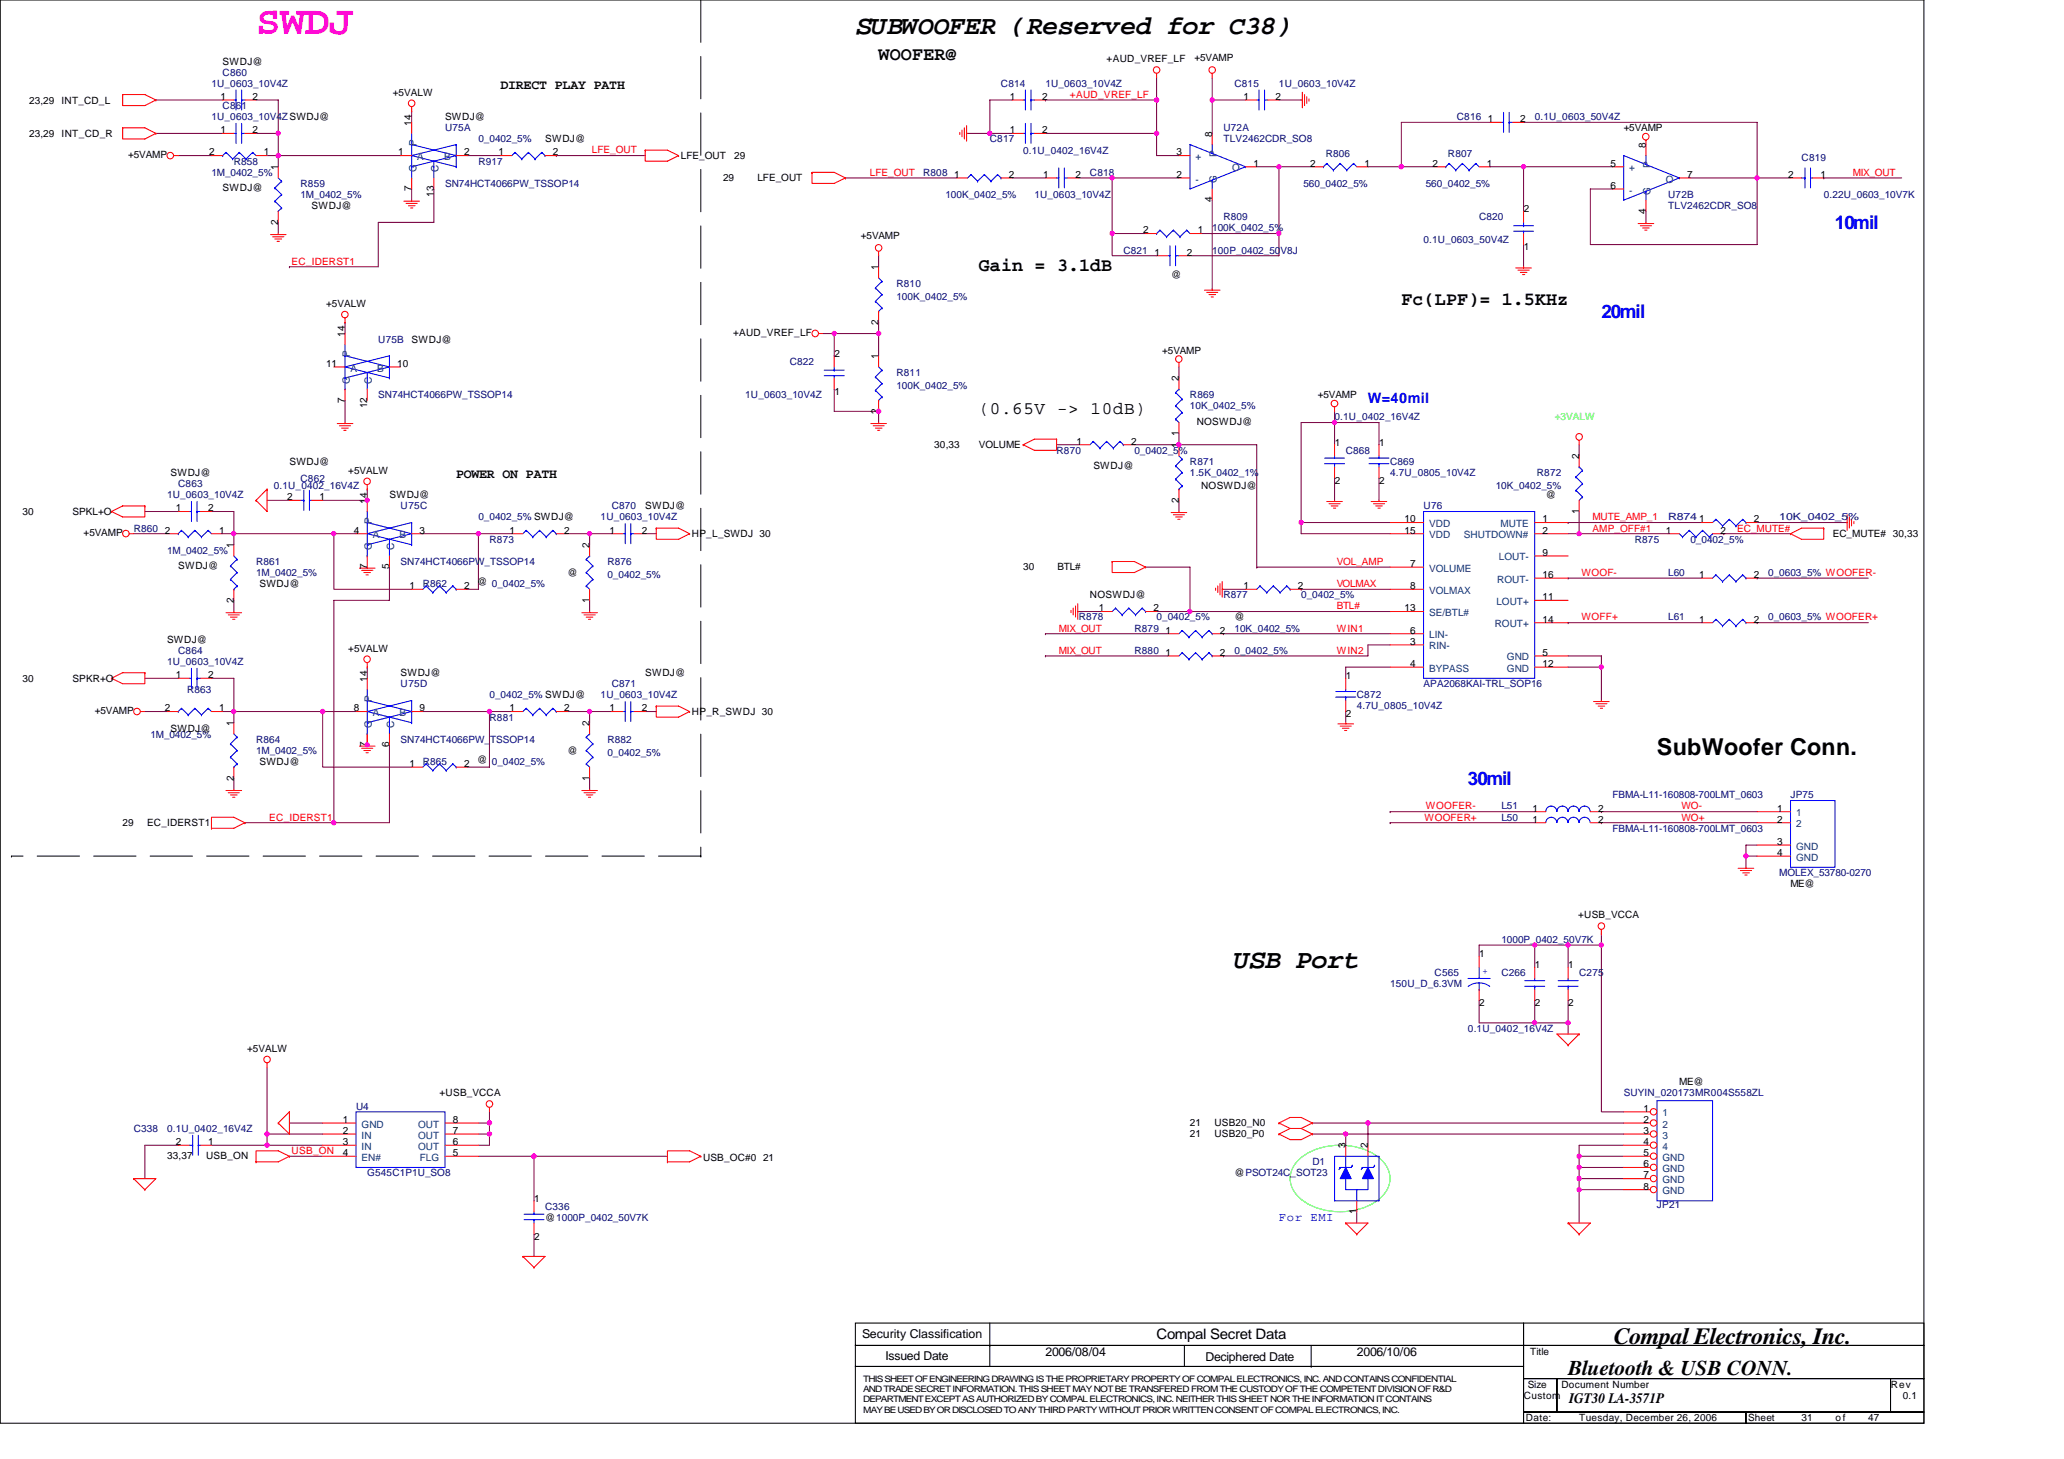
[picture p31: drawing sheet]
<svg xmlns="http://www.w3.org/2000/svg" width="297mm" height="210mm" viewBox="0 0 297 210" stroke-linecap="round" stroke-linejoin="round" font-family="sans-serif">
<defs><g id="words">
<text font-size="5.9" fill="#f0f" x="36.8" y="4.9">SWDJ</text>
<g font-size="3.8">
<text x="123.3" y="4.8">SUBWOOFER (Reserved for C38)</text>
<text x="177.7" y="139.3">USB Port</text>
</g>
<g font-size="3.3">
<text x="238.5" y="108.7">SubWoofer Conn.</text>
<text x="232.2" y="193.4">Compal Electronics, Inc.</text>
</g>
<text font-size="3" x="225.7" y="198">Bluetooth &amp; USB CONN.</text>
<g font-size="2.7">
<text x="126.4" y="8.7">WOOFER@</text>
<text x="140.9" y="39.1">Gain = 3.1dB</text>
<text x="201.7" y="43.9">Fc(LPF)= 1.5KHz</text>
</g>
<g font-size="2.7" fill="#00f">
<text x="264.1" y="32.9">10mil</text>
<text x="230.5" y="45.7">20mil</text>
<text x="211.3" y="112.9">30mil</text>
</g>
<text font-size="2.5" x="140.9" y="59.6">(0.65V -&gt; 10dB)</text>
<text font-size="2.1" fill="#00f" x="196.9" y="57.9">W=40mil</text>
<g font-size="2.1">
<text x="166.5" y="192.7">Compal Secret Data</text>
<text x="225.8" y="201.9">IGT30 LA-3571P</text>
</g>
<g font-size="1.9">
<text x="72" y="12.8">DIRECT PLAY PATH</text>
<text x="65.7" y="68.8">POWER ON PATH</text>
</g>
<text font-size="1.8" fill="#00f" x="184.1" y="175.8">For EMI</text>
<g font-size="1.8">
<text x="124.1" y="192.6">Security Classification</text>
<text x="127.4" y="195.7">Issued Date</text>
<text x="150.4" y="195.2">2006/08/04</text>
<text x="173.5" y="195.8">Deciphered Date</text>
<text x="195.3" y="195.2">2006/10/06</text>
</g>
<g font-size="1.4" fill="#000080">
<text x="32" y="10.9">C860</text>
<text x="30.4" y="12.5">1U_0603_10V4Z</text>
<text x="30.4" y="17.3">1U_0603_10V4ZSWDJ@</text>
<text x="32" y="15.7">C861</text>
<text x="144.1" y="12.5">C814</text>
<text x="150.5" y="12.5">1U_0603_10V4Z</text>
<text x="177.7" y="12.5">C815</text>
<text x="184.1" y="12.5">1U_0603_10V4Z</text>
<text x="209.7" y="17.3">C816</text>
<text x="220.9" y="17.3">0.1U_0603_50V4Z</text>
<text x="33.7" y="23.7">R858</text>
<text x="64" y="18.9">U75A</text>
<text x="68.9" y="23.7">R917</text>
<text x="68.9" y="20.5">0_0402_5%</text>
<text x="142.4" y="20.5">C817</text>
<text x="147.3" y="22.1">0.1U_0402_16V4Z</text>
<text x="176.1" y="18.9">U72A</text>
<text x="176.1" y="20.5">TLV2462CDR_SO8</text>
<text x="190.8" y="22.6">R806</text>
<text x="208.4" y="22.6">R807</text>
<text x="259.3" y="23.2">C819</text>
<text x="30.4" y="25.3">1M_0402_5%</text>
<text x="43.2" y="26.9">R859</text>
<text x="43.2" y="28.5">1M_0402_5%</text>
<text x="64" y="26.9">SN74HCT4066PW_TSSOP14</text>
<text x="132.9" y="25.3">R808</text>
<text x="136.1" y="28.5">100K_0402_5%</text>
<text x="148.9" y="28.5">1U_0603_10V4Z</text>
<text x="156.9" y="25.3">C818</text>
<text x="187.6" y="26.9">560_0402_5%</text>
<text x="205.2" y="26.9">560_0402_5%</text>
<text x="240.1" y="28.5">U72B</text>
<text x="262.5" y="28.5">0.22U_0603_10V7K</text>
<text x="174.5" y="33.3">100K_0402_5%</text>
<text x="176.1" y="31.7">R809</text>
<text x="204.9" y="34.9">0.1U_0603_50V4Z</text>
<text x="212.9" y="31.7">C820</text>
<text x="240.1" y="30.1">TLV2462CDR_SO8</text>
<text x="129" y="41.3">R810</text>
<text x="161.7" y="36.5">C821</text>
<text x="174.5" y="36.5">100P_0402_50V8J</text>
<text x="129" y="43.2">100K_0402_5%</text>
<text x="54.4" y="49.3">U75B</text>
<text x="113.7" y="52.5">C822</text>
<text x="54.4" y="57.3">SN74HCT4066PW_TSSOP14</text>
<text x="107.2" y="57.3">1U_0603_10V4Z</text>
<text x="129" y="54.1">R811</text>
<text x="129" y="56">100K_0402_5%</text>
<text x="171.3" y="57.3">R869</text>
<text x="171.3" y="58.9">10K_0402_5%</text>
<text x="152.1" y="65.3">R870</text>
<text x="163.3" y="65.3">0_0402_5%</text>
<text x="192.1" y="60.5">0.1U_0402_16V4Z</text>
<text x="193.7" y="65.3">C868</text>
<text x="24" y="71.7">1U_0603_10V4Z</text>
<text x="25.7" y="70.1">C863</text>
<text x="39.4" y="70.4">0.1U_0402_16V4Z</text>
<text x="43.2" y="69.3">C862</text>
<text x="171.3" y="66.9">R871</text>
<text x="171.3" y="68.5">1.5K_0402_1%</text>
<text x="200.1" y="66.9">C869</text>
<text x="200.1" y="68.5">4.7U_0805_10V4Z</text>
<text x="215.3" y="70.4">10K_0402_5%</text>
<text x="221.2" y="68.5">R872</text>
<text x="19.2" y="76.5">R860</text>
<text x="57.7" y="73.3">U75C</text>
<text x="68.9" y="74.9">0_0402_5% SWDJ@</text>
<text x="86.4" y="74.9">1U_0603_10V4Z</text>
<text x="88" y="73.3">C870</text>
<text x="204.9" y="73.3">U76</text>
<text x="240.1" y="74.9">R874</text>
<text x="256.1" y="74.9">10K_0402_5%</text>
<text x="24" y="79.7">1M_0402_5%</text>
<text x="36.8" y="81.3">R861</text>
<text x="36.8" y="82.9">1M_0402_5%</text>
<text x="57.7" y="81.3">SN74HCT4066PW_TSSOP14</text>
<text x="70.4" y="78.1">R873</text>
<text x="87.4" y="81.3">R876</text>
<text x="87.4" y="83.2">0_0402_5%</text>
<text x="235.3" y="78.1">R875</text>
<text x="240.1" y="82.9">L60</text>
<text x="243.3" y="78.1">0_0402_5%</text>
<text x="254.5" y="82.9">0_0603_5% WOOFER-</text>
<text x="60.9" y="84.5">R862</text>
<text x="155.3" y="89.3">R878</text>
<text x="166.5" y="89.3">0_0402_5%</text>
<text x="176.1" y="86.1">R877</text>
<text x="187.3" y="86.1">0_0402_5%</text>
<text x="240.1" y="89.3">L61</text>
<text x="254.5" y="89.3">0_0603_5% WOOFER+</text>
<text x="24" y="95.7">1U_0603_10V4Z</text>
<text x="25.7" y="94.1">C864</text>
<text x="163.3" y="90.9">R879</text>
<text x="163.3" y="94.1">R880</text>
<text x="177.7" y="90.9">10K_0402_5%</text>
<text x="177.7" y="94.1">0_0402_5%</text>
<text x="26.9" y="99.7">R863</text>
<text x="57.7" y="98.9">U75D</text>
<text x="70.4" y="100.5">0_0402_5% SWDJ@</text>
<text x="86.4" y="100.5">1U_0603_10V4Z</text>
<text x="88" y="98.9">C871</text>
<text x="195.3" y="100.5">C872</text>
<text x="204.9" y="98.9">APA2068KAI-TRL_SOP16</text>
<text x="21.7" y="106.3">1M_0402_5%</text>
<text x="36.8" y="106.9">R864</text>
<text x="57.7" y="106.9">SN74HCT4066PW_TSSOP14</text>
<text x="70.4" y="103.7">R881</text>
<text x="87.4" y="106.9">R882</text>
<text x="195.3" y="102.1">4.7U_0805_10V4Z</text>
<text x="36.8" y="108.5">1M_0402_5%</text>
<text x="60.9" y="110.1">R865</text>
<text x="70.8" y="110.1">0_0402_5%</text>
<text x="87.4" y="108.8">0_0402_5%</text>
<text x="216.1" y="116.5">L51</text>
<text x="216.1" y="118.1">L50</text>
<text x="232.1" y="114.9">FBMA-L11-160808-700LMT_0603</text>
<text x="232.1" y="119.7">FBMA-L11-160808-700LMT_0603</text>
<text x="257.7" y="114.9">JP75</text>
<text x="256.1" y="126.1">MOLEX_53780-0270</text>
<text x="216.1" y="135.7">1000P_0402_50V7K</text>
<text x="200.1" y="142.1">150U_D_6.3VM</text>
<text x="206.5" y="140.5">C565</text>
<text x="216.1" y="140.5">C266</text>
<text x="227.3" y="140.5">C275</text>
<text x="211.3" y="148.5">0.1U_0402_16V4Z</text>
<text x="51.2" y="159.7">U4</text>
<text x="233.7" y="157.8">SUYIN_020173MR004S558ZL</text>
<text x="19.2" y="162.9">C338</text>
<text x="24" y="162.9">0.1U_0402_16V4Z</text>
<text x="188.9" y="167.7">D1</text>
<text x="52.8" y="169.3">G545C1P1U_SO8</text>
<text x="238.5" y="173.8">JP21</text>
<text x="78.4" y="174.1">C336</text>
</g>
<g font-size="1.4">
<text x="32" y="9.3">SWDJ@</text>
<text x="159.3" y="9">+AUD_VREF_LF</text>
<text x="171.9" y="8.8">+5VAMP</text>
<text x="4.2" y="14.9">23,29</text>
<text x="8.8" y="14.9">INT_CD_L</text>
<text x="31.7" y="14.4">1</text>
<text x="36.4" y="14.4">2</text>
<text x="56.5" y="13.8">+5VALW</text>
<text x="64" y="17.3">SWDJ@</text>
<text x="145.3" y="14.4">1</text>
<text x="150" y="14.4">2</text>
<text x="178.9" y="14.4">1</text>
<text x="183.6" y="14.4">2</text>
<text x="214.1" y="17.6">1</text>
<text x="218.8" y="17.6">2</text>
<text x="4.2" y="19.7">23,29</text>
<text x="8.9" y="19.7">INT_CD_R</text>
<text x="18.4" y="22.7">+5VAMP</text>
<text x="30.1" y="22.4">2</text>
<text x="31.7" y="19.2">1</text>
<text x="36.4" y="19.2">2</text>
<text x="38" y="22.4">1</text>
<text x="57.3" y="22.4">1</text>
<text x="59.2" y="18.1" transform="rotate(-90 59.2 18.1)">14</text>
<text x="66.8" y="22.4">2</text>
<text x="71.7" y="22.4">1</text>
<text x="78.5" y="20.5">SWDJ@</text>
<text x="79.6" y="22.4">2</text>
<text x="98" y="22.9">LFE_OUT</text>
<text x="105.7" y="22.9">29</text>
<text x="145.3" y="19.2">1</text>
<text x="150" y="19.2">2</text>
<text x="169.3" y="22.4">3</text>
<text x="174.4" y="19.7" transform="rotate(-90 174.4 19.7)">8</text>
<text x="180.4" y="24">1</text>
<text x="188.5" y="24">2</text>
<text x="196.4" y="24">1</text>
<text x="206.1" y="24">2</text>
<text x="214" y="24">1</text>
<text x="231.8" y="24">5</text>
<text x="233.7" y="18.9">+5VAMP</text>
<text x="236.9" y="21.3" transform="rotate(-90 236.9 21.3)">8</text>
<text x="32" y="27.5">SWDJ@</text>
<text x="40" y="24.5" transform="rotate(-90 40 24.5)">1</text>
<text x="59.2" y="27.5" transform="rotate(-90 59.2 27.5)">7</text>
<text x="62.4" y="28.3" transform="rotate(-90 62.4 28.3)">13</text>
<text x="104.1" y="26.1">29</text>
<text x="109" y="26.1">LFE_OUT</text>
<text x="137.3" y="25.6">1</text>
<text x="145.2" y="25.6">2</text>
<text x="150.1" y="25.6">1</text>
<text x="154.8" y="25.6">2</text>
<text x="169.3" y="25.6">2</text>
<text x="174.4" y="29.1" transform="rotate(-90 174.4 29.1)">4</text>
<text x="231.8" y="27.2">6</text>
<text x="242.8" y="25.6">7</text>
<text x="257.3" y="25.6">2</text>
<text x="262" y="25.6">1</text>
<text x="40" y="32.3" transform="rotate(-90 40 32.3)">2</text>
<text x="44.8" y="30.1">SWDJ@</text>
<text x="123.9" y="34.4">+5VAMP</text>
<text x="164.5" y="33.6">2</text>
<text x="172.4" y="33.6">1</text>
<text x="219.3" y="30.6">2</text>
<text x="236.9" y="30.7" transform="rotate(-90 236.9 30.7)">4</text>
<text x="126.4" y="38.9" transform="rotate(-90 126.4 38.9)">1</text>
<text x="166.1" y="36.8">1</text>
<text x="168.5" y="40">@</text>
<text x="170.8" y="36.8">2</text>
<text x="219.3" y="36">1</text>
<text x="46.9" y="44.2">+5VALW</text>
<text x="126.4" y="46.7" transform="rotate(-90 126.4 46.7)">2</text>
<text x="46.9" y="52.8">11</text>
<text x="49.6" y="48.5" transform="rotate(-90 49.6 48.5)">14</text>
<text x="57.2" y="52.8">10</text>
<text x="59.2" y="49.3">SWDJ@</text>
<text x="105.5" y="48.3">+AUD_VREF_LF</text>
<text x="120.1" y="51.4">2</text>
<text x="126.4" y="51.7" transform="rotate(-90 126.4 51.7)">1</text>
<text x="167.3" y="50.9">+5VAMP</text>
<text x="49.6" y="57.9" transform="rotate(-90 49.6 57.9)">7</text>
<text x="52.8" y="58.7" transform="rotate(-90 52.8 58.7)">12</text>
<text x="120.1" y="56.8">1</text>
<text x="126.4" y="59.5" transform="rotate(-90 126.4 59.5)">2</text>
<text x="169.6" y="54.9" transform="rotate(-90 169.6 54.9)">2</text>
<text x="189.7" y="57.3">+5VAMP</text>
<text x="134.4" y="64.5">30,33</text>
<text x="140.9" y="64.5">VOLUME</text>
<text x="154.9" y="64">1</text>
<text x="162.8" y="64">2</text>
<text x="169.6" y="64.5" transform="rotate(-90 169.6 64.5)">1</text>
<text x="169.6" y="62.7" transform="rotate(-90 169.6 62.7)">1</text>
<text x="172.2" y="61.1">NOSWDJ@</text>
<text x="192.1" y="64.2">1</text>
<text x="198.5" y="64.2">1</text>
<text x="24.5" y="68.5">SWDJ@</text>
<text x="41.3" y="72">2</text>
<text x="41.7" y="66.9">SWDJ@</text>
<text x="46" y="72">1</text>
<text x="50.1" y="68.2">+5VALW</text>
<text x="56" y="71.7">SWDJ@</text>
<text x="157.4" y="67.5">SWDJ@</text>
<text x="172.9" y="70.4">NOSWDJ@</text>
<text x="192.1" y="69.6">2</text>
<text x="198.5" y="69.6">2</text>
<text x="222.5" y="71.7">@</text>
<text x="227.2" y="66.1" transform="rotate(-90 227.2 66.1)">2</text>
<text x="3.2" y="74.1">30</text>
<text x="10.4" y="74.1">SPKL+O</text>
<text x="12" y="77.1">+5VAMP</text>
<text x="23.7" y="76.8">2</text>
<text x="25.3" y="73.6">1</text>
<text x="30" y="73.6">2</text>
<text x="31.6" y="76.8">1</text>
<text x="50.9" y="76.8">4</text>
<text x="52.8" y="72.5" transform="rotate(-90 52.8 72.5)">14</text>
<text x="60.4" y="76.8">3</text>
<text x="73.3" y="76.8">1</text>
<text x="81.2" y="76.8">2</text>
<text x="87.7" y="76.8">1</text>
<text x="92.4" y="76.8">2</text>
<text x="92.9" y="73.3">SWDJ@</text>
<text x="99.6" y="77.3">HP_L_SWDJ 30</text>
<text x="169.6" y="72.3" transform="rotate(-90 169.6 72.3)">2</text>
<text x="202.1" y="75.2">10</text>
<text x="202.1" y="76.8">15</text>
<text x="222" y="75.2">1</text>
<text x="222" y="76.8">2</text>
<text x="227.2" y="73.9" transform="rotate(-90 227.2 73.9)">1</text>
<text x="239.8" y="76.8">1</text>
<text x="244.5" y="75.2">1</text>
<text x="247.6" y="76.8">2</text>
<text x="252.4" y="75.2">2</text>
<text x="263.8" y="77.3">EC_MUTE# 30,33</text>
<text x="25.7" y="81.9">SWDJ@</text>
<text x="33.6" y="78.9" transform="rotate(-90 33.6 78.9)">1</text>
<text x="52.8" y="81.9" transform="rotate(-90 52.8 81.9)">7</text>
<text x="56" y="81.9" transform="rotate(-90 56 81.9)">5</text>
<text x="81.7" y="82.9">@</text>
<text x="84.8" y="78.9" transform="rotate(-90 84.8 78.9)">2</text>
<text x="147.3" y="82.1">30</text>
<text x="152.2" y="82.1">BTL#</text>
<text x="202.9" y="81.6">7</text>
<text x="222" y="80">9</text>
<text x="222" y="83.2">16</text>
<text x="244.5" y="83.2">1</text>
<text x="252.4" y="83.2">2</text>
<text x="33.6" y="86.7" transform="rotate(-90 33.6 86.7)">2</text>
<text x="37.3" y="84.5">SWDJ@</text>
<text x="58.9" y="84.8">1</text>
<text x="66.8" y="84.8">2</text>
<text x="68.7" y="84.2">@ 0_0402_5%</text>
<text x="84.8" y="86.7" transform="rotate(-90 84.8 86.7)">1</text>
<text x="156.9" y="86.1">NOSWDJ@</text>
<text x="158.1" y="88">1</text>
<text x="166" y="88">2</text>
<text x="177.7" y="89.3">@</text>
<text x="178.9" y="84.8">1</text>
<text x="186.8" y="84.8">2</text>
<text x="202.1" y="88">13</text>
<text x="202.9" y="84.8">8</text>
<text x="222" y="86.4">11</text>
<text x="222" y="89.6">14</text>
<text x="244.5" y="89.6">1</text>
<text x="252.4" y="89.6">2</text>
<text x="24" y="92.5">SWDJ@</text>
<text x="50.1" y="93.8">+5VALW</text>
<text x="167.7" y="91.2">1</text>
<text x="167.7" y="94.4">1</text>
<text x="175.6" y="91.2">2</text>
<text x="175.6" y="94.4">2</text>
<text x="202.9" y="91.2">6</text>
<text x="202.9" y="92.8">3</text>
<text x="202.9" y="96">4</text>
<text x="222" y="94.4">5</text>
<text x="222" y="96">12</text>
<text x="3.2" y="98.1">30</text>
<text x="10.4" y="98.1">SPKR+O</text>
<text x="25.3" y="97.6">1</text>
<text x="30" y="97.6">2</text>
<text x="52.8" y="98.1" transform="rotate(-90 52.8 98.1)">14</text>
<text x="57.7" y="97.3">SWDJ@</text>
<text x="92.9" y="97.3">SWDJ@</text>
<text x="193.7" y="97.8">1</text>
<text x="13.6" y="102.7">+5VAMP</text>
<text x="23.7" y="102.4">2</text>
<text x="24.5" y="105.3">SWDJ@</text>
<text x="31.6" y="102.4">1</text>
<text x="33.6" y="104.5" transform="rotate(-90 33.6 104.5)">1</text>
<text x="50.9" y="102.4">8</text>
<text x="52.8" y="107.5" transform="rotate(-90 52.8 107.5)">7</text>
<text x="56" y="107.5" transform="rotate(-90 56 107.5)">6</text>
<text x="60.4" y="102.4">9</text>
<text x="73.3" y="102.4">1</text>
<text x="81.2" y="102.4">2</text>
<text x="84.8" y="104.5" transform="rotate(-90 84.8 104.5)">2</text>
<text x="87.7" y="102.4">1</text>
<text x="92.4" y="102.4">2</text>
<text x="99.6" y="102.9">HP_R_SWDJ 30</text>
<text x="193.7" y="103.2">2</text>
<text x="33.6" y="112.3" transform="rotate(-90 33.6 112.3)">2</text>
<text x="37.3" y="110.1">SWDJ@</text>
<text x="58.9" y="110.4">1</text>
<text x="66.8" y="110.4">2</text>
<text x="68.7" y="109.8">@</text>
<text x="81.7" y="108.5">@</text>
<text x="84.8" y="112.3" transform="rotate(-90 84.8 112.3)">1</text>
<text x="17.6" y="118.9">29</text>
<text x="21.2" y="118.9">EC_IDERST1</text>
<text x="220.5" y="116.8">1</text>
<text x="220.5" y="118.4">1</text>
<text x="230" y="116.8">2</text>
<text x="230" y="118.4">2</text>
<text x="255.8" y="116.8">1</text>
<text x="255.8" y="118.4">2</text>
<text x="255.8" y="121.6">3</text>
<text x="255.8" y="123.2">4</text>
<text x="257.7" y="127.7">ME@</text>
<text x="212.9" y="137.8">1</text>
<text x="227.1" y="132.2">+USB_VCCA</text>
<text x="220.9" y="139.4">1</text>
<text x="225.7" y="139.4">1</text>
<text x="212.9" y="144.8">2</text>
<text x="220.9" y="144.8">2</text>
<text x="225.7" y="144.8">2</text>
<text x="35.6" y="151.4">+5VALW</text>
<text x="49.3" y="161.6">1</text>
<text x="63.2" y="157.8">+USB_VCCA</text>
<text x="65.2" y="161.6">8</text>
<text x="236.5" y="160">1</text>
<text x="236.5" y="161.6">2</text>
<text x="241.7" y="156.2">ME@</text>
<text x="24" y="166.8">33,37</text>
<text x="25.3" y="164.8">2</text>
<text x="29.7" y="166.8">USB_ON</text>
<text x="30" y="164.8">1</text>
<text x="49.3" y="163.2">2</text>
<text x="49.3" y="164.8">3</text>
<text x="49.3" y="166.4">4</text>
<text x="65.2" y="166.4">5</text>
<text x="65.2" y="164.8">6</text>
<text x="65.2" y="163.2">7</text>
<text x="101.2" y="167.1">USB_OC#0 21</text>
<text x="171.3" y="163.7">21</text>
<text x="171.3" y="162.1">21</text>
<text x="174.8" y="163.7">USB20_P0</text>
<text x="174.8" y="162.1">USB20_N0</text>
<text x="193.7" y="165.3" transform="rotate(-90 193.7 165.3)">3</text>
<text x="196.8" y="165.3" transform="rotate(-90 196.8 165.3)">2</text>
<text x="236.5" y="163.2">3</text>
<text x="236.5" y="164.8">4</text>
<text x="236.5" y="166.4">5</text>
<text x="236.5" y="168">6</text>
<text x="76.9" y="173">1</text>
<text x="177.7" y="169.3">@PSOT24C_SOT23</text>
<text x="236.5" y="169.6">7</text>
<text x="236.5" y="171.2">8</text>
<text x="76.9" y="178.4">2</text>
<text x="78.4" y="175.7">@1000P_0402_50V7K</text>
<text x="195.2" y="174.8" transform="rotate(-90 195.2 174.8)">1</text>
<text x="220.2" y="195.1">Title</text>
<text x="219.3" y="201.3">Custom</text>
<text x="219.9" y="199.7">Size</text>
<text x="224.7" y="199.7">Document Number</text>
<text x="272.1" y="199.7">Rev</text>
<text x="273.8" y="201.3">0.1</text>
<text x="219.6" y="204.5">Date:</text>
<text x="227.3" y="204.5">Tuesday, December 26, 2006</text>
<text x="251.6" y="204.5">Sheet</text>
<text x="259.3" y="204.5">31</text>
<text x="264.2" y="204.5">of</text>
<text x="268.9" y="204.5">47</text>
</g>
<g font-size="1.4" fill="#f00">
<text x="154" y="14.1">+AUD_VREF_LF</text>
<text x="85.2" y="22.1">LFE_OUT</text>
<text x="125.2" y="25.3">LFE_OUT</text>
<text x="266.6" y="25.3">MIX_OUT</text>
<text x="42" y="38.1">EC_IDERST1</text>
<text x="229.2" y="74.9">MUTE_AMP_1</text>
<text x="229.2" y="76.5">AMP_OFF#1</text>
<text x="250" y="76.5">EC_MUTE#</text>
<text x="192.4" y="81.3">VOL_AMP</text>
<text x="227.6" y="82.9">WOOF-</text>
<text x="192.4" y="84.5">VOLMAX</text>
<text x="192.4" y="87.7">BTL#</text>
<text x="227.6" y="89.3">WOFF+</text>
<text x="152.4" y="94.1">MIX_OUT</text>
<text x="152.4" y="90.9">MIX_OUT</text>
<text x="192.4" y="94.1">WIN2</text>
<text x="192.4" y="90.9">WIN1</text>
<text x="38.8" y="118.1">EC_IDERST1</text>
<text x="205" y="118.1">WOOFER+</text>
<text x="205.2" y="116.5">WOOFER-</text>
<text x="242" y="118.1">WO+</text>
<text x="242" y="116.5">WO-</text>
<text x="42" y="166.1">USB_ON</text>
</g>
<g font-size="1.4" fill="#004080">
<text x="59.9" y="21" transform="rotate(-90 59.9 21)">P</text>
<text x="60" y="23.1">A</text>
<text x="63.9" y="23.1">B</text>
<text x="172.1" y="23.1">+</text>
<text x="175.1" y="22.6" transform="rotate(-90 175.1 22.6)">P</text>
<text x="59.9" y="24.8" transform="rotate(-90 59.9 24.8)">G</text>
<text x="63.1" y="24.8" transform="rotate(-90 63.1 24.8)">C</text>
<text x="172.1" y="26.3">-</text>
<text x="175.1" y="26.4" transform="rotate(-90 175.1 26.4)">G</text>
<text x="177.3" y="24.7">O</text>
<text x="234.5" y="24.7">+</text>
<text x="234.5" y="27.9">-</text>
<text x="237.6" y="28" transform="rotate(-90 237.6 28)">G</text>
<text x="237.6" y="24.2" transform="rotate(-90 237.6 24.2)">P</text>
<text x="239.8" y="26.3">O</text>
<text x="50.3" y="51.4" transform="rotate(-90 50.3 51.4)">P</text>
<text x="50.5" y="53.5">A</text>
<text x="54.3" y="53.5">B</text>
<text x="50.3" y="55.2" transform="rotate(-90 50.3 55.2)">G</text>
<text x="53.5" y="55.2" transform="rotate(-90 53.5 55.2)">C</text>
<text x="53.5" y="75.4" transform="rotate(-90 53.5 75.4)">P</text>
<text x="53.7" y="77.5">A</text>
<text x="57.5" y="77.5">B</text>
<text x="205.7" y="75.9">VDD</text>
<text x="205.7" y="77.5">VDD</text>
<text x="210.7" y="77.5">SHUTDOWN#</text>
<text x="216" y="75.9">MUTE</text>
<text x="53.5" y="79.2" transform="rotate(-90 53.5 79.2)">G</text>
<text x="56.7" y="79.2" transform="rotate(-90 56.7 79.2)">C</text>
<text x="205.7" y="82.3">VOLUME</text>
<text x="215.5" y="83.9">ROUT-</text>
<text x="215.7" y="80.7">LOUT-</text>
<text x="205.7" y="85.5">VOLMAX</text>
<text x="205.7" y="88.7">SE/BTL#</text>
<text x="215.3" y="87.1">LOUT+</text>
<text x="205.7" y="91.9">LIN-</text>
<text x="205.7" y="93.5">RIN-</text>
<text x="215.1" y="90.3">ROUT+</text>
<text x="216.9" y="95.1">GND</text>
<text x="53.5" y="101" transform="rotate(-90 53.5 101)">P</text>
<text x="205.7" y="96.7">BYPASS</text>
<text x="216.9" y="96.7">GND</text>
<text x="53.5" y="104.8" transform="rotate(-90 53.5 104.8)">G</text>
<text x="53.7" y="103.1">A</text>
<text x="56.7" y="104.8" transform="rotate(-90 56.7 104.8)">C</text>
<text x="57.5" y="103.1">B</text>
<text x="258.5" y="117.5">1</text>
<text x="258.5" y="119.1">2</text>
<text x="258.5" y="122.3">GND</text>
<text x="258.5" y="123.9">GND</text>
<text x="239.3" y="160.7">1</text>
<text x="52" y="162.3">GND</text>
<text x="52" y="163.9">IN</text>
<text x="52" y="165.5">IN</text>
<text x="52" y="167.1">EN#</text>
<text x="60.2" y="165.5">OUT</text>
<text x="60.2" y="162.3">OUT</text>
<text x="60.2" y="163.9">OUT</text>
<text x="60.4" y="167.1">FLG</text>
<text x="239.3" y="162.3">2</text>
<text x="239.3" y="163.9">3</text>
<text x="239.3" y="165.5">4</text>
<text x="239.3" y="167.1">GND</text>
<text x="239.3" y="168.7">GND</text>
<text x="239.3" y="170.3">GND</text>
<text x="239.3" y="171.9">GND</text>
</g>
<text font-size="1.4" fill="#0f0" x="223.7" y="60.5">+3VALW</text>
<text font-size="1.4" fill="#00f" x="213.3" y="140.2">+</text>
<g font-size="1.3">
<text x="124.2" y="198.9">THIS SHEET OF ENGINEERING DRAWING IS THE PROPRIETARY PROPERTY OF COMPAL ELECTRONICS, INC. AND CONTAINS CONFIDENTIAL</text>
<text x="124.2" y="200.4">AND TRADE SECRET INFORMATION. THIS SHEET MAY NOT BE TRANSFERED FROM THE CUSTODY OF THE COMPETENT DIVISION OF R&amp;D</text>
<text x="124.2" y="201.8">DEPARTMENT EXCEPT AS AUTHORIZED BY COMPAL ELECTRONICS, INC. NEITHER THIS SHEET NOR THE INFORMATION IT CONTAINS</text>
<text x="124.2" y="203.3">MAY BE USED BY OR DISCLOSED TO ANY THIRD PARTY WITHOUT PRIOR WRITTEN CONSENT OF COMPAL ELECTRONICS, INC.</text>
</g>
</g></defs>
<g fill="none" stroke="#000" stroke-width=".15">
<path d="M0 0h276.9v204.8h-276.9zM123.1 190.4h96.2v3.2h-96.2zM123.1 193.6h96.2v3.1h-96.2zM123.1 196.7h96.2v8.1h-96.2zM142.4 193.6h.1M142.4 193.6v3.1M142.4 190.4v3.2M170.5 193.6v3.1M188.7 196.7h.1M188.7 193.6v3.1M219.3 190.4h57.6v3.2h-57.6zM219.3 193.6h57.6v4.8h-57.6z"/>
<path d="M219.3 198.4h4.8v4.8h-4.8zM224.1 198.4h48v4.8h-48zM272.1 198.4h4.8v4.8h-4.8zM219.3 203.2h32v1.6h-32zM251.3 203.2h25.6v1.6h-25.6z"/>
</g>
<g fill="none" stroke="#800040" stroke-width=".15">
<path d="M22.4 19.2h9.6M22.4 14.4h9.6M36.8 19.2h3.2M36.8 14.4h3.2v4.8M40 19.2v3.2M59.2 16v1.6M139.3 19.2h3.1M142.4 19.2h3.3M145.7 14.4h-3.3v4.8M150.4 19.2h16.1M150.4 14.4h.1M150.4 14.4h16.1"/>
<path d="M166.5 19.2v3.2h3.2M166.5 14.4v4.8M166.5 11.2v3.2M174.5 14.4v4.8M174.5 14.4h4.8M174.5 11.2v3.2M184.1 14.4h3.2M214.5 17.6h-12.8v6.4M219.3 17.6h33.6v8M25.7 22.4h4.7M38.4 22.4h1.6M40 22.4v1.6"/>
<path d="M40 22.4h17.7M40 32v1.6M41.7 38.4h.1M59.2 27.2v1.6M62.4 27.2v4.8h-8v6.4h-12.7M67.2 22.4h4.8M80 22.4h.1M80 22.4h12.9M121.7 25.6h.1M121.7 25.6h16M126.4 36.8v1.6M145.7 25.6h4.7"/>
<path d="M155.3 25.6h4.8M160.1 33.6h4.8M160.1 25.6v8M160.1 25.6h9.6M160.1 33.6v3.2h6.4M172.9 33.6h11.2M174.5 28.8v12.8M180.9 24h3.2M184.1 24h4.8M184.1 24v9.6M184.1 33.6v3.2h-12.8M196.9 24h4.8"/>
<path d="M201.7 24h4.8M214.5 24h17.6M219.3 24v6.4M219.3 35.2v3.2M236.9 30.4v1.6M243.3 25.6h9.6M252.9 25.6v9.6h-24v-8h3.2M252.9 25.6h4.8M262.5 25.6h.1M262.5 25.6h11.2M49.7 46.4v1.6M49.7 57.6v3.2"/>
<path d="M118.4 48h1.7M120.1 48h6.3M120.1 48v3.2M120.1 56v3.2h6.3v1.6M126.4 46.4v1.6M126.4 48v3.2M169.7 52.8v1.6M192.1 59.2v1.6M19.2 76.8h4.8M20.8 73.6h4.9M30.4 73.6h3.3v3.2M32 76.8h1.7"/>
<path d="M33.7 76.8v1.6M33.7 76.8h14.3v8h11.2M38.4 72h3.3M48 76.8h3.2M52.8 70.4v1.6h-6.4M60.9 76.8h8v8h-1.7M68.9 76.8h4.8M81.7 76.8h3.2v1.6M84.9 76.8h3.2M92.9 76.8h1.5M152.1 64h3.2M163.3 64h6.4"/>
<path d="M169.7 62.4v1.6M169.7 72v1.6M169.7 64h11.2v17.6M187.3 75.2v1.6h12.8M187.3 75.2h12.8M192.1 60.8h-4.8v14.4M192.1 60.8h6.4v3.2M192.1 68.8v3.2M192.1 60.8v3.2M198.5 68.8v3.2M225.7 75.2h.1M225.7 76.8h1.6"/>
<path d="M225.7 75.2h19.2M227.3 64v1.6M227.3 76.8h.1M227.3 73.6v3.2M227.3 76.8h12.8M248.1 76.8h.1M248.1 76.8h9.6M252.9 75.2h12.8M20.8 97.6h4.9M30.4 97.6h3.3v4.8M33.7 86.4v1.6M52.8 96v1.6"/>
<path d="M56 81.6v4.8h-8v32M84.9 86.4v1.6M150.4 94.4h.1M150.4 91.2h.1M150.4 94.4h17.7M150.4 91.2h17.7M155.3 88h3.2M164.9 81.6h6.4v6.4M166.5 88h4.8M171.3 88h.1M171.3 88h28.8M176.1 94.4h.1"/>
<path d="M176.1 84.8h3.2M176.1 91.2h.1M176.1 91.2h24M180.9 81.6h.1M180.9 81.6h19.2M187.3 84.8h.1M187.3 84.8h12.8M200.1 92.8h-3.2v1.6h-20.8M200.1 96h-6.4v1.6M225.7 94.4h4.8v1.6M225.7 96h4.8M225.7 83.2h.1"/>
<path d="M225.7 89.6h.1M225.7 89.6h19.2M225.7 83.2h19.2M230.5 96v4.8M252.9 89.6h.1M252.9 83.2h.1M252.9 89.6h16M252.9 83.2h16M20.8 102.4h3.2M32 102.4h1.7M33.7 102.4v1.6M33.7 112v1.6"/>
<path d="M33.7 102.4h12.7v8h12.8M35.2 118.4h.1M35.2 118.4h12.8M46.4 102.4h4.8M52.8 105.6v1.6M56 107.2v11.2h-8M60.9 102.4h9.5v8h-3.2M70.4 102.4h3.3M81.7 102.4h3.2M84.9 102.4v1.6M84.9 102.4h3.2M84.9 112v1.6"/>
<path d="M92.9 102.4h1.5M193.7 102.4v1.6M200.1 118.4h.1M200.1 116.8h.1M200.1 118.4h20.8M200.1 116.8h20.8M230.5 118.4h.1M230.5 116.8h.1M230.5 118.4h22.4M230.5 116.8h22.4M212.9 137.6v-1.6h8v3.2M220.9 136h4.8"/>
<path d="M225.7 136v3.2M225.7 136h4.8M230.5 134.4v1.6M230.5 136v24h3.2M251.3 123.2h1.6M252.9 121.6h-1.6v3.2M38.4 153.6v9.6M212.9 144v3.2h8M220.9 144v3.2M220.9 147.2h4.8M225.7 147.2v1.6M225.7 144v3.2"/>
<path d="M25.7 164.8h-4.9v4.8M30.4 164.8h8M38.4 163.2h8M38.4 163.2v1.6h8M41.7 166.4h.1M41.7 161.6h4.7M41.7 166.4h4.7M68.9 166.4h8M68.9 161.6h1.5M68.9 163.2h1.5M70.4 160v1.6M70.4 163.2v1.6h-1.5"/>
<path d="M70.4 161.6v1.6M76.9 166.4v6.4M76.9 177.6v3.2M76.9 166.4h19.2M188.9 161.6h8M188.9 163.2h4.8M193.7 163.2h40M193.7 163.2v1.6M195.3 174.4v1.6M196.9 161.6h36.8M196.9 161.6v3.2M227.3 171.2v4.8"/>
<path d="M227.3 166.4v1.6h6.4M227.3 168v1.6h6.4M227.3 169.6v1.6h6.4M233.7 164.8h-6.4v1.6h6.4"/>
</g>
<g fill="none" stroke="#f00" stroke-width=".15">
<path d="M17.6 13.6h3.2l1.6 .8M17.6 13.6v1.6h3.2l1.6-.8M17.6 13.6h.1M17.6 18.4h3.2l1.6 .8M17.6 18.4v1.6h3.2l1.6-.8M17.6 18.4h.1M22.4 14.4h.1M22.4 19.2h.1M32 14.4h1.7M35.2 14.4h1.6M59.2 16h.1M59.2 15.4v.6"/>
<path d="M59.2 17.6v1.6M138.1 19v.4M138.4 18.7v1M138.8 18.4v1.6M139.1 18.1v2.2M139.1 19.2h.2M145.7 19.2h1.6M148.9 19.2h1.5M166.5 10.6v.6M174.5 10.6v.6M187.3 14.4h.1M187.4 13.3v2.2"/>
<path d="M187.7 13.6v1.6M188.1 13.9v1M188.4 14.2v.4M25 22.4h.7M30.4 22.4h1.6M36.8 22.4h1.6M38.9 33.8h2.3M39.2 34.1h1.6M39.6 34.4h.9M39.9 34.7h.3M40 33.6v.2M57.7 22.4h1.5"/>
<path d="M58.1 29h2.3M58.4 29.3h1.6M58.8 29.6h.9M59.1 29.9h.3M59.2 28.8v.2M59.2 25.6v1.6M62.4 25.6v1.6M65.7 22.4h1.5M92.9 21.6h3.2l1.6 .8M92.9 21.6v1.6h3.2l1.6-.8M92.9 21.6h.1M97.7 22.4h.1"/>
<path d="M116.9 24.8h3.2l1.6 .8M116.9 24.8v1.6h3.2l1.6-.8M116.9 24.8h.1M121.7 25.6h.1M126.4 36.2v.6M126.4 38.4v1.6M150.4 25.6h1.7M153.7 25.6h1.6M218.1 38.6h2.3M218.5 38.9h1.6M218.8 39.2h.9M219.1 39.5h.3"/>
<path d="M219.3 38.4h.1M219.3 30.4v1.6M219.3 33.6v1.6M219.3 38.4v.2M235.8 32.2h2.2M236.1 32.5h1.6M236.4 32.8h.9M236.7 33.1h.3M236.9 32v.2M236.9 20.2v.6M49.7 46.4h.1M49.7 45.8v.6"/>
<path d="M117.8 48h.6M126.4 44.8v1.6M169.7 52.2v.6M173.3 41.8h2.3M173.7 42.1h1.6M174 42.4h.9M174.3 42.7h.3M174.5 41.6v.2M192.1 58.6v.6M16 73.6h.1M18.6 76.8h.6M20.8 72.8h-3.2l-1.6 .8"/>
<path d="M20.8 72.8v1.6h-3.2l-1.6-.8M20.8 72.8h.1M25.7 73.6h1.5M28.8 73.6h1.6M33.7 78.4v1.6M36.8 72h.1M38.4 70.4v3.2l-1.6-1.6M38.4 70.4h.1M38.4 70.4l-1.6 1.6M48.5 61h2.3M48.8 61.3h1.6M49.2 61.6h.9"/>
<path d="M49.5 61.9h.3M49.7 60.8v.2M52.8 70.4h.1M52.8 69.8v.6M94.4 76h3.3l1.5 .8M94.4 76v1.6h3.3l1.5-.8M94.4 76h.1M99.2 76.8h.1M125.3 61h2.3M125.7 61.3h1.6M126 61.6h.9M126.3 61.9h.3"/>
<path d="M126.4 60.8v.2M147.3 64h.1M152.1 63.2h-3.2l-1.6 .8M152.1 63.2v1.6h-3.2l-1.6-.8M152.1 63.2h.1M168.5 73.8h2.3M168.9 74.1h1.6M169.2 74.4h.9M169.5 74.7h.3M169.7 73.6v.2M169.7 64v1.6M169.7 70.4v1.6"/>
<path d="M190.9 72.2h2.3M191.3 72.5h1.6M191.6 72.8h.9M191.9 73.1h.3M192.1 72v.2M197.3 72.2h2.3M197.7 72.5h1.6M198 72.8h.9M198.3 73.1h.3M198.5 72v.2M200.1 76.8h4.8M200.1 75.2h4.8"/>
<path d="M220.9 76.8h4.8M220.9 75.2h4.8M227.3 63.4v.6M240.1 76.8h1.6M246.5 76.8h1.6M257.7 76.8h.1M262.5 76h-3.2l-1.6 .8M262.5 76v1.6h-3.2l-1.6-.8M262.5 76h.1M265.7 75.2h.1M265.8 74.1v2.2M266.1 74.4v1.6"/>
<path d="M266.5 74.7v1M266.8 75.1v.3M16 97.6h.1M20.8 96.8h-3.2l-1.6 .8M20.8 96.8v1.6h-3.2l-1.6-.8M20.8 96.8h.1M25.7 97.6h1.5M28.8 97.6h1.6M32.5 88.2h2.3M32.8 88.5h1.6M33.2 88.8h.9M33.5 89.1h.3"/>
<path d="M33.7 88v.2M33.7 84.8v1.6M51.7 81.8h2.3M52 82.1h1.7M52.4 82.4h.9M52.7 82.7h.3M52.8 96h.1M52.8 81.6v.2M52.8 95.4v.6M52.8 97.6v1.6M83.7 88.2h2.3M84 88.5h1.7"/>
<path d="M84.4 88.8h.9M84.7 89.1h.3M84.9 88v.2M154.1 87.8v.4M154.4 87.5v1M154.8 87.2v1.6M155.1 86.9v2.2M155.1 88h.2M160.1 80.8h3.2l1.6 .8M160.1 80.8v1.6h3.2l1.6-.8M160.1 80.8h.1M164.9 81.6h.1"/>
<path d="M168.1 91.2h1.6M168.1 94.4h1.6M174.5 91.2h1.6M174.5 94.4h1.6M174.9 84.6v.4M175.3 84.3v1M175.6 84v1.6M175.9 83.7v2.2M175.9 84.8h.2M193.7 97.6v1.6M200.1 91.2h4.8M200.1 81.6h4.8"/>
<path d="M200.1 92.8h4.8M200.1 84.8h4.8M200.1 96h4.8M200.1 88h4.8M220.9 94.4h4.8M220.9 86.4h4.8M220.9 89.6h4.8M220.9 83.2h4.8M220.9 80h4.8M220.9 96h4.8M20.2 102.4h.6M24 102.4h1.7"/>
<path d="M30.4 119.2h.1M30.4 102.4h1.6M32.5 113.8h2.3M32.8 114.1h1.6M33.2 114.4h.9M33.5 114.7h.3M33.7 113.6v.2M33.7 104v1.6M33.7 110.4v1.6M35.2 118.4l-1.5 .8h-3.3M35.2 118.4h.1M35.2 118.4l-1.5-.8h-3.3v1.6"/>
<path d="M51.2 102.4h1.6M51.7 107.4h2.3M52 107.7h1.7M52.4 108h.9M52.7 108.3h.3M52.8 105.6v1.8M56 105.6v1.6M59.2 102.4h1.7M83.7 113.8h2.3M84 114.1h1.7M84.4 114.4h.9M84.7 114.7h.3"/>
<path d="M84.9 113.6v.2M94.4 101.6h3.3l1.5 .8M94.4 101.6v1.6h3.3l1.5-.8M94.4 101.6h.1M99.2 102.4h.1M192.5 104.2h2.3M192.9 104.5h1.6M193.2 104.8h.9M193.5 105.1h.3M193.7 104v.2M193.7 100.8v1.6M220.9 116.8h1.6"/>
<path d="M228.9 116.8h1.6M229.3 101h2.3M229.7 101.3h1.6M230 101.6h.9M230.3 101.9h.3M230.5 100.8v.2M230.5 134.4h.1M230.5 133.8v.6M250.1 125h2.3M250.5 125.3h1.6M250.8 125.6h1M251.1 125.9h.3"/>
<path d="M251.3 124.8v.2M38.4 153v.6M70.4 159.4v.6M225.7 150.4h.1M227.3 148.8h-3.2l1.6 1.6M227.3 148.8h.1M227.3 148.8l-1.6 1.6M19.2 169.6h3.2l-1.6 1.6M19.2 169.6h.1M19.2 169.6l1.6 1.6M20.8 171.2h.1M36.8 167.2h.1"/>
<path d="M40 161.6h.1M41.7 166.4l-1.7 .8h-3.2M41.7 166.4h.1M41.7 166.4l-1.7-.8h-3.2v1.6M41.7 160v3.2l-1.7-1.6M41.7 160h.1M41.7 160l-1.7 1.6M96.1 167.2h.1M100.9 166.4l-1.7 .8h-3.1M100.9 166.4h.1M100.9 166.4l-1.7-.8h-3.1v1.6M184.1 163.2l1.6 .8h1.6l1.6-.8"/>
<path d="M184.1 163.2h.1M184.1 161.6l1.6-.8h1.6l1.6 .8M184.1 161.6h.1M184.1 161.6l1.6 .8M185.7 162.4h1.6M185.7 162.4l-1.6 .8M187.3 162.4l1.6 .8M188.9 163.2h.1M188.9 161.6h.1M188.9 161.6l-1.6 .8M193.7 176h3.2l-1.6 1.6M193.7 176h.1"/>
<path d="M193.7 176l1.6 1.6M193.7 164.8v1.6M195.3 177.6h.1M195.3 172.8v1.6M196.9 164.8v1.6M225.7 176h3.2l-1.6 1.6M225.7 176h.1M225.7 176l1.6 1.6M227.3 177.6h.1M75.2 180.8h3.2l-1.5 1.6M75.2 180.8h.1M75.2 180.8l1.7 1.6"/>
<path d="M76.9 182.4h.1"/>
<circle cx="59.2" cy="14.9" r=".47"/>
<circle cx="166.4" cy="10.1" r=".47"/>
<circle cx="174.4" cy="10.1" r=".47"/>
<circle cx="236.8" cy="19.7" r=".47"/>
<circle cx="24.5" cy="22.4" r=".47"/>
<circle cx="126.4" cy="35.7" r=".47"/>
<circle cx="49.6" cy="45.3" r=".47"/>
<circle cx="117.3" cy="48" r=".47"/>
<circle cx="169.6" cy="51.7" r=".47"/>
<circle cx="192.1" cy="58.1" r=".47"/>
<circle cx="18.1" cy="76.8" r=".47"/>
<circle cx="52.8" cy="69.3" r=".47"/>
<circle cx="227.3" cy="62.9" r=".47"/>
<circle cx="52.8" cy="94.9" r=".47"/>
<circle cx="19.7" cy="102.4" r=".47"/>
<circle cx="230.5" cy="133.3" r=".47"/>
<circle cx="38.4" cy="152.5" r=".47"/>
<circle cx="70.4" cy="158.9" r=".47"/>
</g>
<path d="M187.1 166.8a9.6 9.6 0 0 1 11.6 0 3.6 3.6 0 0 1 0 5.6 9.5 9.5 0 0 1-11.6 0 3.6 3.6 0 0 1 0-5.6z" fill="none" stroke="#0f0" stroke-width=".15"/>
<path d="M100.9 0v123.2M1.6 123.2h.1M100.9 123.2h.1M100.9 123.2h-99.3" fill="none" stroke="#000" stroke-width=".14" stroke-dasharray="6.1 2"/>
<g fill="none" stroke="#00f" stroke-width=".15">
<path d="M33.7 14.4h.3M34 13v2.8M34.8 13v2.8M34.8 14.4h.1M34.8 14.4h.4M59.2 19.2v1.6M147.3 19.2h.3M147.6 17.8v2.8M148.4 17.8v2.8M148.4 19.2h.1M148.4 19.2h.5M32 22.4h.1"/>
<path d="M32.5 21.9h.1M32.5 21.9l1 1M32.5 21.9l-.5 .5M33.5 22.9h.1M34.4 21.9h.1M34.4 21.9l1 1M34.4 21.9l-.9 1M35.4 22.9h.1M36.4 21.9h.1M36.4 21.9l.4 .5M36.4 21.9l-1 1M59.2 20.8h.1"/>
<path d="M59.2 20.8v3.2M59.2 25.6h.1M59.2 20.8l6.5 1.6M59.2 24v1.6M62.4 23.2v2.4M64 24h.1M65.7 24h.1M65.7 22.4h.1M65.7 20.8h.1M65.7 20.8v3.2M65.7 20.8l-6.5 1.6 6.5 1.6M65.7 22.4l-6.5 1.6"/>
<path d="M152.1 25.6h.3M152.4 24.2v2.9M153.2 24.2v2.9M153.2 25.6h.1M153.2 25.6h.5M217.8 32.5h2.9M217.8 33.3h2.9M219.3 33.3v.3M219.3 32.5h.1M219.3 32v.5M126 41.4h.1M126 43.4h.1"/>
<path d="M126 41.4l.9 1M126 43.4l.9 .9M126.4 44.8h.1M126.4 40l.5 .5M126.9 40.5h.1M126.9 42.4h.1M126.9 44.3h.1M126.9 40.5l-.9 .9M126.9 42.4l-.9 1M126.9 44.3l-.5 .5M27.2 73.6h.4M27.6 72.2v2.9"/>
<path d="M28.4 72.2v2.9M28.4 73.6h.1M28.4 73.6h.4M169.2 67.1h.1M169.2 69h.1M169.2 67.1l.9 .9M169.2 69l.9 .9M169.7 70.4h.1M169.7 65.6l.4 .5M170.1 66.1h.1M170.1 68h.1M170.1 69.9h.1"/>
<path d="M170.1 66.1l-.9 1M170.1 68l-.9 1M170.1 69.9l-.4 .5M204.9 73.6h16v24h-16zM241.7 76.8l.4 .5M242.1 77.3h.1M243.1 76.3h.1M243.1 76.3l-1 1M243.1 76.3l1 1M244.1 77.3h.1M245 76.3h.1M245 76.3l-.9 1"/>
<path d="M245 76.3l1 1M246 77.3h.1M246.5 76.8h.1M246.5 76.8l-.5 .5M27.2 97.6h.4M27.6 96.2v2.9M28.4 96.2v2.9M28.4 97.6h.1M28.4 97.6h.4M33.2 81.4h.1M33.2 83.4h.1M33.2 81.4l.9 1"/>
<path d="M33.2 83.4l.9 .9M33.7 84.8h.1M33.7 80l.4 .5M34.1 80.5h.1M34.1 82.4h.1M34.1 84.3h.1M34.1 80.5l-.9 .9M34.1 82.4l-.9 1M34.1 84.3l-.4 .5M52.8 99.2v1.6M170.1 90.7h.1M170.1 93.9h.1"/>
<path d="M170.1 90.7l-.4 .5M170.1 90.7l1 1M170.1 93.9l-.4 .5M170.1 93.9l1 1M171.1 91.7h.1M171.1 94.9h.1M172.1 90.7h.1M172.1 93.9h.1M172.1 90.7l-1 1M172.1 90.7l.9 1M172.1 93.9l-1 1M172.1 93.9l.9 1"/>
<path d="M173 91.7h.1M173 94.9h.1M174 90.7h.1M174 93.9h.1M174 90.7l-1 1M174 90.7l.5 .5M174 93.9l-1 1M174 93.9l.5 .5M174.5 91.2h.1M174.5 94.4h.1M192.2 99.5h2.9M193.7 99.2v.3"/>
<path d="M25.7 102.4h.1M26.1 101.9h.1M26.1 101.9l1 1M26.1 101.9l-.4 .5M27.1 102.9h.1M28 101.9h.1M28 101.9l1 1M28 101.9l-.9 1M29 102.9h.1M30 101.9h.1M30 101.9l.4 .5M30 101.9l-1 1"/>
<path d="M33.2 107.1h.1M33.2 109h.1M33.2 107.1l.9 .9M33.2 109l.9 .9M33.7 110.4h.1M33.7 105.6l.4 .5M34.1 106.1h.1M34.1 108h.1M34.1 109.9h.1M34.1 106.1l-.9 1M34.1 108l-.9 1M34.1 109.9l-.4 .5"/>
<path d="M52.8 100.8h.1M52.8 100.8v3.2M52.8 105.6h.1M52.8 100.8l6.4 1.6M52.8 104v1.6M56 103.2v2.4M57.7 104h.1M59.2 104h.1M59.2 102.4h.1M59.2 100.8h.1M59.2 100.8v3.2M59.2 100.8l-6.4 1.6 6.4 1.6"/>
<path d="M59.2 102.4l-6.4 1.6M192.2 100.3h2.9M193.7 100.3h.1M193.7 100.3v.5M222.5 116.8a.79 .79 0 0 1 .8-.8 .79 .79 0 0 1 .7 .8M224.1 116.8a.79 .79 0 0 1 .8-.8 .79 .79 0 0 1 .8 .8M225.7 116.8a.78 .78 0 0 1 .8-.8 .78 .78 0 0 1 .7 .8M227.3 116.8a.79 .79 0 0 1 .8-.8 .79 .79 0 0 1 .8 .8M238.5 158.4h8v14.4h-8zM192.1 166.4h6.4v6.4h-6.4zM192.9 168h.1M192.9 168l-.2 .3"/>
<path d="M193.7 168h.1M193.7 169.6v1.6h1.6M193.7 166.4v1.6M194.6 167.7l-.1 .3h-1.6M194.6 167.7h.1M195.3 171.2v1.6M196.1 168h.1M196.1 168l-.2 .3M196.9 169.6v1.6h-1.6M196.9 166.4v1.6M197.8 167.7l-.1 .3h-1.6M197.8 167.7h.1"/>
</g>
<g fill="#00f" stroke="#00f" stroke-width=".15">
<path d="M196.9 168l.8 1.6h-1.6z" fill-rule="evenodd"/>
<path d="M193.7 168l.8 1.6h-1.6z" fill-rule="evenodd"/>
</g>
<circle cx="238" cy="160" r=".46" fill="#fff" stroke="#f00" stroke-width=".15"/>
<path d="M233.7 160h3.8" fill="none" stroke="#f00" stroke-width=".15"/>
<circle cx="238" cy="161.6" r=".46" fill="#fff" stroke="#f00" stroke-width=".15"/>
<path d="M233.7 161.6h3.8" fill="none" stroke="#f00" stroke-width=".15"/>
<circle cx="238" cy="163.2" r=".46" fill="#fff" stroke="#f00" stroke-width=".15"/>
<path d="M233.7 163.2h3.8" fill="none" stroke="#f00" stroke-width=".15"/>
<circle cx="238" cy="164.8" r=".46" fill="#fff" stroke="#f00" stroke-width=".15"/>
<path d="M233.7 164.8h3.8" fill="none" stroke="#f00" stroke-width=".15"/>
<circle cx="238" cy="166.4" r=".46" fill="#fff" stroke="#f00" stroke-width=".15"/>
<path d="M233.7 166.4h3.8" fill="none" stroke="#f00" stroke-width=".15"/>
<circle cx="238" cy="168" r=".46" fill="#fff" stroke="#f00" stroke-width=".15"/>
<path d="M233.7 168h3.8" fill="none" stroke="#f00" stroke-width=".15"/>
<circle cx="238" cy="169.6" r=".46" fill="#fff" stroke="#f00" stroke-width=".15"/>
<path d="M233.7 169.6h3.8" fill="none" stroke="#f00" stroke-width=".15"/>
<circle cx="238" cy="171.2" r=".46" fill="#fff" stroke="#f00" stroke-width=".15"/>
<g fill="none" stroke="#f00" stroke-width=".15">
<path d="M32 19.2h1.7M35.2 19.2h1.6M145.7 14.4h1.6M148.9 14.4h1.5M174.5 19.2v1.6M179.3 14.4h1.6M182.5 14.4h1.6M214.5 17.6h1.6M217.7 17.6h1.6M40 24v1.6M40 30.4v1.6M72 22.4h1.7"/>
<path d="M78.4 22.4h1.6M137.7 25.6h1.6M144.1 25.6h1.6M164.9 33.6h1.6M166.5 36.8h1.6M169.7 25.6h1.6M169.7 36.8h1.6M169.7 22.4h1.6M171.3 33.6h1.6M174.5 27.2v1.6M179.3 24h1.6M188.9 24h1.6"/>
<path d="M195.3 24h1.6M206.5 24h1.6M212.9 24h1.6M232.1 24h1.6M232.1 27.2h1.6M236.9 20.8v1.6M236.9 28.8v1.6M241.7 25.6h1.6M257.7 25.6h1.6M260.9 25.6h1.6M48 52.8h1.7M49.7 48v1.6"/>
<path d="M49.7 56v1.6M52.8 56v1.6M56 52.8h1.7M120.1 51.2v1.6M120.1 54.4v1.6M126.4 51.2v1.6M126.4 57.6v1.6M169.7 54.4v1.6M24 76.8h1.7M30.4 76.8h1.6M41.7 72h1.5M44.8 72h1.6"/>
<path d="M51.2 76.8h1.6M52.8 72v1.6M59.2 76.8h1.7M73.7 76.8h1.5M80 76.8h1.7M84.9 78.4v1.6M88.1 76.8h1.6M91.2 76.8h1.7M155.3 64h1.6M161.7 64h1.6M169.7 60.8v1.6M192.1 64v1.6"/>
<path d="M192.1 67.2v1.6M198.5 64v1.6M198.5 67.2v1.6M227.3 65.6v1.6M227.3 72v1.6M244.9 75.2h1.6M251.3 75.2h1.6M52.8 80v1.6M56 80v1.6M59.2 84.8h1.7M65.7 84.8h1.5M84.9 84.8v1.6"/>
<path d="M158.5 88h1.6M164.9 88h1.6M179.3 84.8h1.6M185.7 84.8h1.6M244.9 83.2h1.6M244.9 89.6h1.6M251.3 83.2h1.6M251.3 89.6h1.6M59.2 110.4h1.7M65.7 110.4h1.5M73.7 102.4h1.5M80 102.4h1.7"/>
<path d="M84.9 104v1.6M84.9 110.4v1.6M88.1 102.4h1.6M91.2 102.4h1.7M220.9 118.4h1.6M228.9 118.4h1.6M252.9 116.8h4.8M252.9 118.4h4.8M212.9 137.6v1.6M220.9 139.2v1.6M225.7 139.2v1.6M252.9 121.6h4.8"/>
<path d="M252.9 123.2h4.8M212.9 142.4v1.6M220.9 142.4v1.6M225.7 142.4v1.6M25.7 164.8h1.5M28.8 164.8h1.6M46.4 164.8h4.8M46.4 161.6h4.8M46.4 163.2h4.8M46.4 166.4h4.8M64 164.8h4.9M64 161.6h4.9"/>
<path d="M64 163.2h4.9M64 166.4h4.9M76.9 172.8v1.6M76.9 176v1.6M233.7 171.2h3.8"/>
</g>
<g fill="none" stroke="#00f" stroke-width=".15">
<path d="M33.7 19.2h.3M34 17.8v2.8M34.8 17.8v2.8M34.8 19.2h.1M34.8 19.2h.4M147.3 14.4h.3M147.6 13v2.8M148.4 13v2.8M148.4 14.4h.1M148.4 14.4h.5M180.9 14.4h.3M181.2 13v2.8"/>
<path d="M182 13v2.8M182 14.4h.1M182 14.4h.5M216.1 17.6h.3M216.4 16.2v2.8M217.2 16.2v2.8M217.2 17.6h.1M217.2 17.6h.5M39.6 27.1h.1M39.6 29h.1M39.6 27.1l.9 .9M39.6 29l.9 .9"/>
<path d="M40 30.4h.1M40 25.6l.5 .5M40.5 26.1h.1M40.5 28h.1M40.5 29.9h.1M40.5 26.1l-.9 1M40.5 28l-.9 1M40.5 29.9l-.5 .5M74.1 21.9h.1M74.1 21.9l-.4 .5M74.1 21.9l1 1M75.1 22.9h.1"/>
<path d="M76 21.9h.1M76 21.9l-.9 1M76 21.9l1 1M77 22.9h.1M78 21.9h.1M78 21.9l-1 1M78 21.9l.4 .5M78.4 22.4h.1M139.7 25.1h.1M139.7 25.1l-.4 .5M139.7 25.1l1 1M140.7 26.1h.1"/>
<path d="M141.7 25.1h.1M141.7 25.1l-1 1M141.7 25.1l.9 1M142.6 26.1h.1M143.6 25.1h.1M143.6 25.1l-1 1M143.6 25.1l.5 .5M144.1 25.6h.1M166.5 33.6h.1M166.9 33.1h.1M166.9 33.1l1 1M166.9 33.1l-.4 .5"/>
<path d="M167.9 34.1h.1M168.1 36.8h.3M168.4 35.4v2.8M168.9 33.1h.1M168.9 33.1l.9 1M168.9 33.1l-1 1M169.2 35.4v2.8M169.2 36.8h.1M169.2 36.8h.5M169.8 34.1h.1M170.8 33.1h.1M170.8 33.1l.5 .5"/>
<path d="M170.8 33.1l-1 1M171.3 20.8l8 3.2-8 3.2zM174.5 20.8v1.3M174.5 25.9h.1M174.5 25.9v1.3M179.3 24h.1M190.5 24h.1M190.9 23.5h.1M190.9 23.5l1 1M190.9 23.5l-.4 .5M191.9 24.5h.1M192.9 23.5h.1"/>
<path d="M192.9 23.5l.9 1M192.9 23.5l-1 1M193.8 24.5h.1M194.8 23.5h.1M194.8 23.5l.5 .5M194.8 23.5l-1 1M208.1 24h.1M208.6 23.5h.1M208.6 23.5l.9 1M208.6 23.5l-.5 .5M209.5 24.5h.1M210.5 23.5h.1"/>
<path d="M210.5 23.5l.9 1M210.5 23.5l-1 1M211.4 24.5h.1M212.4 23.5h.1M212.4 23.5l.5 .5M212.4 23.5l-1 1M233.7 22.4l8 3.2-8 3.2zM236.9 22.4v1.3M236.9 27.5h.1M236.9 27.5v1.3M241.7 25.6h.1M259.3 25.6h.5"/>
<path d="M259.8 24.2v2.9M259.8 25.6h.1M260.6 25.6h.3M260.6 24.2v2.9M49.7 51.2h.1M49.7 51.2v3.2M49.7 49.6v1.6M49.7 56h.1M49.7 51.2l6.3 1.6M49.7 54.4v1.6M52.8 53.6v2.4M54.4 54.4h.1"/>
<path d="M56 54.4h.1M56 52.8h.1M56 51.2h.1M56 51.2v3.2M56 51.2l-6.3 1.6 6.3 1.6M56 52.8l-6.3 1.6M118.6 53.3h2.9M118.6 54.1h2.9M120.1 54.1v.3M120.1 53.3h.1M120.1 52.8v.5M126 54.3h.1"/>
<path d="M126 56.2h.1M126 54.3l.9 .9M126 56.2l.9 .9M126.4 57.6h.1M126.4 52.8l.5 .5M126.9 53.3h.1M126.9 55.2h.1M126.9 57.1h.1M126.9 53.3l-.9 1M126.9 55.2l-.9 1M126.9 57.1l-.5 .5M169.2 58.4h.1"/>
<path d="M169.2 56.5h.1M169.2 58.4l.9 1M169.2 56.5l.9 .9M169.7 56h.1M169.7 56l-.5 .5M170.1 59.4h.1M170.1 57.4h.1M170.1 59.4l-.9 .9M170.1 57.4l-.9 1M25.7 76.8h.1M26.1 76.3h.1M26.1 76.3l1 1"/>
<path d="M26.1 76.3l-.4 .5M27.1 77.3h.1M28 76.3h.1M28 76.3l1 1M28 76.3l-.9 1M29 77.3h.1M30 76.3h.1M30 76.3l.4 .5M30 76.3l-1 1M43.2 72h.5M43.7 70.6v2.8M43.7 72h.1"/>
<path d="M44.5 72h.3M44.5 70.6v2.8M52.8 75.2h.1M52.8 75.2v3.2M52.8 73.6v1.6M52.8 75.2l6.4 1.6M52.8 78.4v1.6M56 77.6v2.4M57.7 78.4h.1M59.2 78.4h.1M59.2 76.8h.1M59.2 75.2h.1"/>
<path d="M59.2 75.2v3.2M59.2 75.2l-6.4 1.6 6.4 1.6M59.2 76.8l-6.4 1.6M75.7 76.3h.1M75.7 76.3l-.5 .5M75.7 76.3l1 1M76.7 77.3h.1M77.7 76.3h.1M77.7 76.3l-1 1M77.7 76.3l.9 1M78.6 77.3h.1M79.6 76.3h.1"/>
<path d="M79.6 76.3l-1 1M79.6 76.3l.4 .5M80 76.8h.1M89.7 76.8h.3M90 75.4v2.9M90.8 75.4v2.9M90.8 76.8h.1M90.8 76.8h.4M157.3 63.5h.1M157.3 63.5l-.4 .5M157.3 63.5l1 1M158.3 64.5h.1"/>
<path d="M159.3 63.5h.1M159.3 63.5l-1 1M159.3 63.5l.9 1M160.2 64.5h.1M161.2 63.5h.1M161.2 63.5l-1 1M161.2 63.5l.5 .5M161.7 64h.1M169.2 60.3h.1M169.2 60.3l.5 .5M190.6 66.7h2.9M190.6 65.9h2.9"/>
<path d="M192.1 65.6v.3M192.1 66.7h.1M192.1 66.7v.5M197 66.7h2.9M197 65.9h2.9M198.5 65.6v.3M198.5 66.7h.1M198.5 66.7v.5M226.8 70.6h.1M226.8 68.6h.1M226.8 70.6l1 .9M226.8 68.6l1 1"/>
<path d="M227.3 67.2h.1M227.3 67.2l.5 .5M227.8 71.5h.1M227.8 69.6h.1M227.8 67.7h.1M227.8 71.5l-.5 .5M227.8 69.6l-1 1M227.8 67.7l-1 .9M246.9 74.7h.1M246.9 74.7l-.4 .5M246.9 74.7l1 1M247.9 75.7h.1"/>
<path d="M248.9 74.7h.1M248.9 74.7l-1 1M248.9 74.7l.9 1M249.8 75.7h.1M250.8 74.7h.1M250.8 74.7l-1 1M250.8 74.7l.5 .5M251.3 75.2h.1M52.8 80h.1M61.3 84.3h.1M61.3 84.3l-.4 .5M61.3 84.3l1 1"/>
<path d="M62.3 85.3h.1M63.2 84.3h.1M63.2 84.3l-.9 1M63.2 84.3l1 1M64.2 85.3h.1M65.2 84.3h.1M65.2 84.3l-1 1M65.2 84.3l.5 .5M65.7 84.8h.1M84.4 84.3h.1M84.4 82.4h.1M84.4 80.5h.1"/>
<path d="M84.4 84.3l.5 .5M84.4 82.4l.9 1M84.4 80.5l.9 .9M84.9 80h.1M84.9 80l-.5 .5M85.3 83.4h.1M85.3 81.4h.1M85.3 83.4l-.9 .9M85.3 81.4l-.9 1M160.5 87.5h.1M160.5 87.5l-.4 .5M160.5 87.5l1 1"/>
<path d="M161.5 88.5h.1M162.5 87.5h.1M162.5 87.5l-1 1M162.5 87.5l.9 1M163.4 88.5h.1M164.4 87.5h.1M164.4 87.5l-1 1M164.4 87.5l.5 .5M164.9 88h.1M181.3 84.3h.1M181.3 84.3l-.4 .5M181.3 84.3l1 1"/>
<path d="M182.3 85.3h.1M183.3 84.3h.1M183.3 84.3l-1 1M183.3 84.3l.9 1M184.2 85.3h.1M185.2 84.3h.1M185.2 84.3l-1 1M185.2 84.3l.5 .5M185.7 84.8h.1M246.9 82.7h.1M246.9 89.1h.1M246.9 82.7l-.4 .5"/>
<path d="M246.9 82.7l1 1M246.9 89.1l-.4 .5M246.9 89.1l1 1M247.9 83.7h.1M247.9 90.1h.1M248.9 82.7h.1M248.9 89.1h.1M248.9 82.7l-1 1M248.9 82.7l.9 1M248.9 89.1l-1 1M248.9 89.1l.9 1M249.8 83.7h.1"/>
<path d="M249.8 90.1h.1M250.8 82.7h.1M250.8 89.1h.1M250.8 82.7l-1 1M250.8 82.7l.5 .5M250.8 89.1l-1 1M250.8 89.1l.5 .5M251.3 83.2h.1M251.3 89.6h.1M61.3 109.9h.1M61.3 109.9l-.4 .5M61.3 109.9l1 1"/>
<path d="M62.3 110.9h.1M63.2 109.9h.1M63.2 109.9l-.9 1M63.2 109.9l1 1M64.2 110.9h.1M65.2 109.9h.1M65.2 109.9l-1 1M65.2 109.9l.5 .5M65.7 110.4h.1M75.7 101.9h.1M75.7 101.9l-.5 .5M75.7 101.9l1 1"/>
<path d="M76.7 102.9h.1M77.7 101.9h.1M77.7 101.9l-1 1M77.7 101.9l.9 1M78.6 102.9h.1M79.6 101.9h.1M79.6 101.9l-1 1M79.6 101.9l.4 .5M80 102.4h.1M84.4 109.9h.1M84.4 108h.1M84.4 106.1h.1"/>
<path d="M84.4 109.9l.5 .5M84.4 108l.9 1M84.4 106.1l.9 1M84.9 105.6h.1M84.9 105.6l-.5 .5M85.3 109h.1M85.3 107.1h.1M85.3 109l-.9 .9M85.3 107.1l-.9 .9M89.7 102.4h.3M90 101v2.8M90.8 101v2.8"/>
<path d="M90.8 102.4h.1M90.8 102.4h.4M222.5 118.4a.79 .79 0 0 1 .8-.8 .79 .79 0 0 1 .7 .8M224.1 118.4a.79 .79 0 0 1 .8-.8 .79 .79 0 0 1 .8 .8M225.7 118.4a.78 .78 0 0 1 .8-.8 .78 .78 0 0 1 .7 .8M227.3 118.4a.79 .79 0 0 1 .8-.8 .79 .79 0 0 1 .8 .8M257.7 115.2h6.4v9.6h-6.4zM212.9 139.2v1.6M211.3 140.8h3.2M212.9 142.4h.1M212.9 141.5v.9M214.4 142a2.59 2.59 0 0 0-3.1 0"/>
<path d="M219.4 141.9h2.9M219.4 141.1h2.9M220.9 140.8v.3M220.9 141.9h.1M220.9 141.9v.5M224.2 141.9h2.9M224.2 141.1h2.9M225.7 140.8v.3M225.7 141.9h.1M225.7 141.9v.5M27.2 164.8h.5M27.7 163.4v2.9"/>
<path d="M27.7 164.8h.1M28.5 164.8h.3M28.5 163.4v2.9M51.2 160h12.8v8h-12.8zM75.4 175.5h2.9M75.4 174.8h2.9M76.9 174.4v.4M76.9 175.5h.1M76.9 175.5v.5"/>
</g>
<g fill="#f0f" stroke="#f0f" stroke-width=".15">
<circle cx="76.8" cy="166.4" r=".32"/>
<circle cx="38.4" cy="163.2" r=".31"/>
<circle cx="38.4" cy="164.8" r=".31"/>
<circle cx="70.4" cy="163.2" r=".31"/>
<circle cx="220.9" cy="136" r=".31"/>
<circle cx="196.8" cy="161.6" r=".32"/>
<circle cx="193.7" cy="163.2" r=".31"/>
<circle cx="70.4" cy="161.6" r=".32"/>
<circle cx="230.5" cy="136" r=".31"/>
<circle cx="225.7" cy="136" r=".31"/>
<circle cx="225.7" cy="147.2" r=".31"/>
<circle cx="40" cy="22.4" r=".32"/>
<circle cx="46.4" cy="102.4" r=".32"/>
<circle cx="48" cy="76.8" r=".31"/>
<circle cx="52.8" cy="107.2" r=".31"/>
<circle cx="70.4" cy="102.4" r=".32"/>
<circle cx="68.8" cy="76.8" r=".31"/>
<circle cx="48" cy="118.4" r=".32"/>
<circle cx="33.6" cy="76.8" r=".31"/>
<circle cx="33.6" cy="102.4" r=".32"/>
<circle cx="52.8" cy="72" r=".31"/>
<circle cx="40" cy="19.2" r=".31"/>
<circle cx="187.2" cy="75.2" r=".31"/>
<circle cx="227.3" cy="76.8" r=".31"/>
<circle cx="169.7" cy="64" r=".31"/>
<circle cx="230.5" cy="96" r=".31"/>
<circle cx="192" cy="60.8" r=".31"/>
<circle cx="171.2" cy="88" r=".31"/>
<circle cx="84.8" cy="102.4" r=".32"/>
<circle cx="84.8" cy="76.8" r=".31"/>
<circle cx="251.3" cy="123.2" r=".31"/>
<circle cx="160" cy="33.6" r=".32"/>
<circle cx="160" cy="25.6" r=".32"/>
<circle cx="166.5" cy="19.2" r=".31"/>
<circle cx="174.4" cy="14.4" r=".32"/>
<circle cx="201.7" cy="24" r=".31"/>
<circle cx="184" cy="24" r=".31"/>
<circle cx="184" cy="33.6" r=".32"/>
<circle cx="219.2" cy="24" r=".31"/>
<circle cx="252.9" cy="25.6" r=".32"/>
<circle cx="142.5" cy="19.2" r=".31"/>
<circle cx="166.4" cy="14.4" r=".32"/>
<circle cx="120" cy="48" r=".31"/>
<circle cx="126.4" cy="48" r=".31"/>
<circle cx="126.4" cy="59.2" r=".31"/>
<circle cx="220.9" cy="147.2" r=".31"/>
<circle cx="227.2" cy="166.4" r=".32"/>
<circle cx="227.2" cy="169.6" r=".32"/>
<circle cx="227.3" cy="168" r=".31"/>
<circle cx="227.3" cy="171.2" r=".31"/>
</g>
<use href="#words"/>
</svg>
